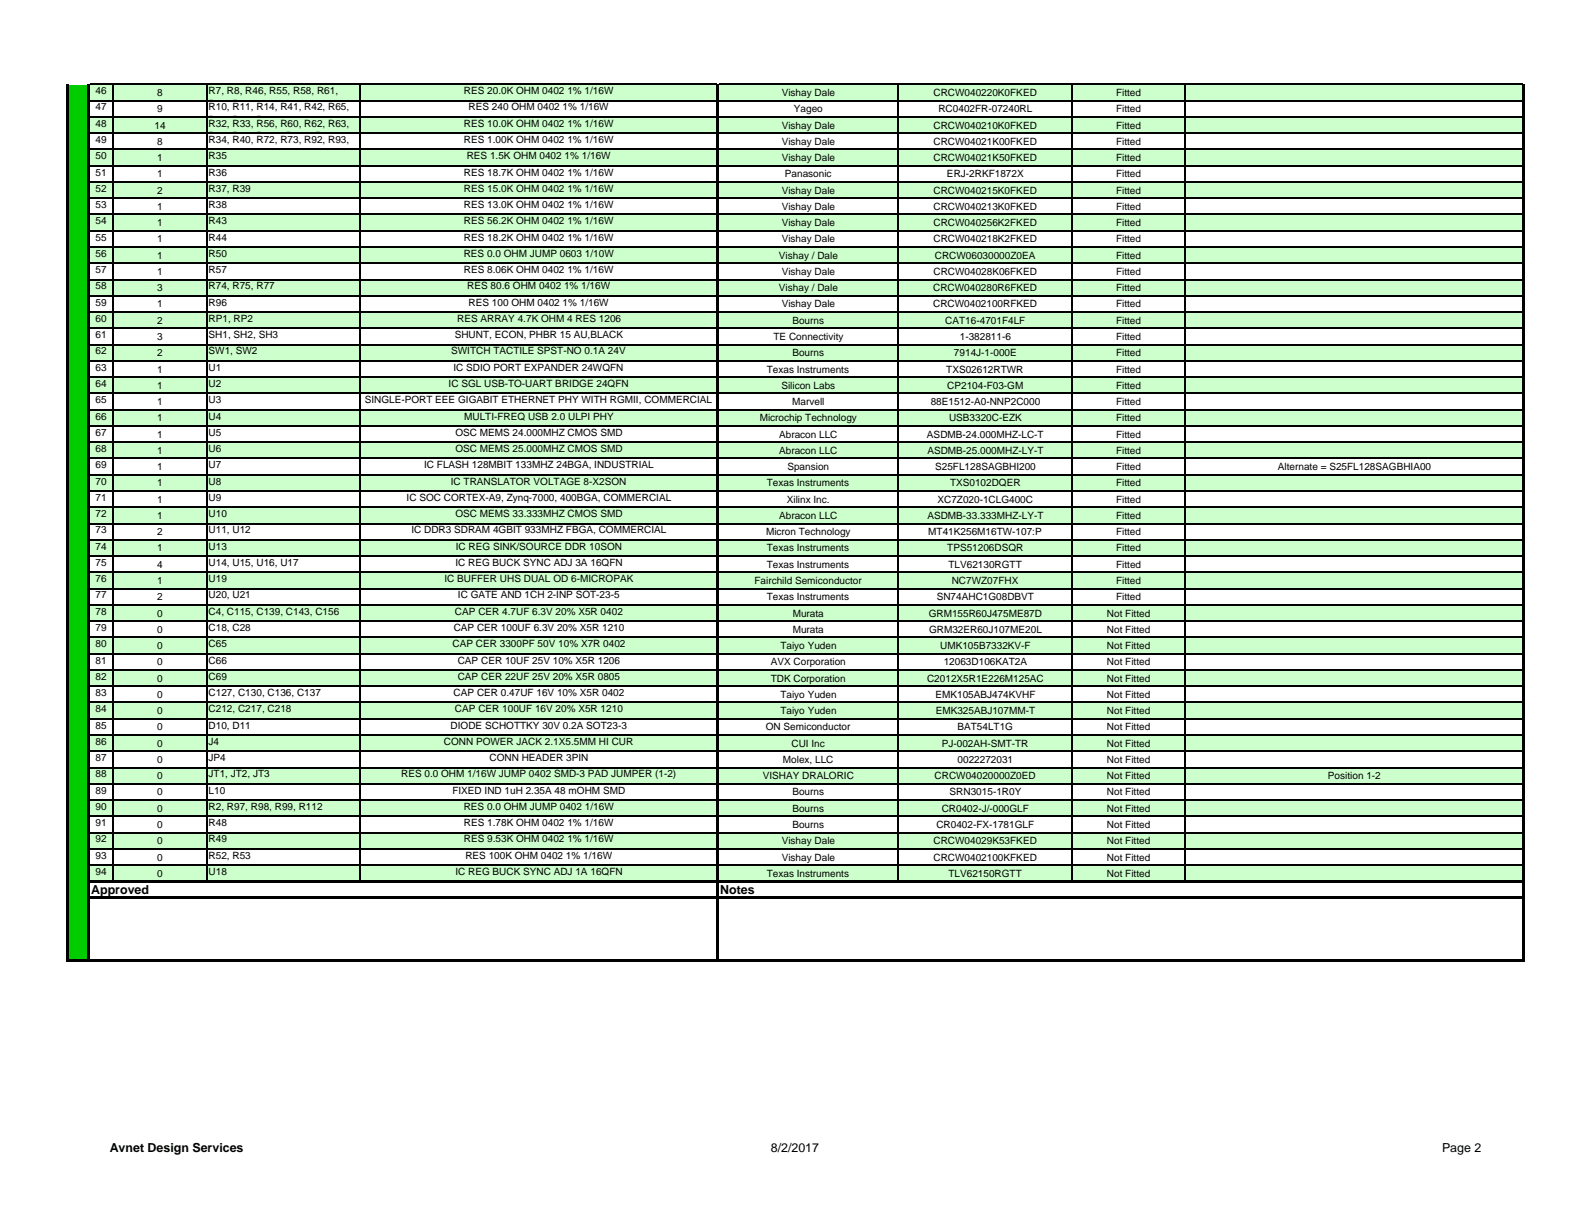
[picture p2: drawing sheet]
<svg xmlns="http://www.w3.org/2000/svg" width="279mm" height="216mm" viewBox="0 0 279 216" stroke-linecap="round" stroke-linejoin="round" font-family="sans-serif">
<defs><g id="words">
<g font-size="2.2">
<text x="16" y="157">Approved</text>
<text x="126.5" y="157.1">Notes</text>
<text x="19.3" y="202.3">Avnet Design Services</text>
<text x="135.4" y="202.3">8/2/2017</text>
<text x="253.2" y="202.3">Page 2</text>
</g>
<g font-size="1.8">
<text x="16.8" y="16.6">46</text>
<text x="27.6" y="16.9">8</text>
<text x="36.6" y="16.6">R7, R8, R46, R55, R58, R61,</text>
<text x="81.5" y="16.6">RES 20.0K OHM 0402 1% 1/16W</text>
<text x="137.3" y="16.9">Vishay Dale</text>
<text x="163.9" y="16.9">CRCW040220K0FKED</text>
<text x="196" y="16.9">Fitted</text>
<text x="16.8" y="19.4">47</text>
<text x="16.8" y="22.3">48</text>
<text x="27.1" y="22.6">14</text>
<text x="27.6" y="19.7">9</text>
<text x="36.6" y="19.4">R10, R11, R14, R41, R42, R65,</text>
<text x="36.6" y="18.8">R70 R76</text>
<text x="36.6" y="21.6">R66 R79 R85</text>
<text x="36.6" y="22.3">R32, R33, R56, R60, R62, R63,</text>
<text x="81.5" y="22.3">RES 10.0K OHM 0402 1% 1/16W</text>
<text x="82.3" y="19.4">RES 240 OHM 0402 1% 1/16W</text>
<text x="137.3" y="22.6">Vishay Dale</text>
<text x="139.4" y="19.7">Yageo</text>
<text x="163.9" y="22.6">CRCW040210K0FKED</text>
<text x="164.8" y="19.7">RC0402FR-07240RL</text>
<text x="196" y="19.7">Fitted</text>
<text x="196" y="22.6">Fitted</text>
<text x="16.8" y="25.1">49</text>
<text x="16.8" y="28">50</text>
<text x="27.6" y="25.4">8</text>
<text x="27.6" y="28.3">1</text>
<text x="36.6" y="25.1">R34, R40, R72, R73, R92, R93,</text>
<text x="36.6" y="28">R35</text>
<text x="36.6" y="24.5">R64 R87 R104 R105 R106</text>
<text x="36.6" y="27.3">R94 R95</text>
<text x="81.5" y="25.1">RES 1.00K OHM 0402 1% 1/16W</text>
<text x="82" y="28">RES 1.5K OHM 0402 1% 1/16W</text>
<text x="137.3" y="25.4">Vishay Dale</text>
<text x="137.3" y="28.3">Vishay Dale</text>
<text x="163.9" y="25.4">CRCW04021K00FKED</text>
<text x="163.9" y="28.3">CRCW04021K50FKED</text>
<text x="196" y="25.4">Fitted</text>
<text x="196" y="28.3">Fitted</text>
<text x="16.8" y="30.8">51</text>
<text x="16.8" y="33.7">52</text>
<text x="27.6" y="31.2">1</text>
<text x="27.6" y="34">2</text>
<text x="36.6" y="30.8">R36</text>
<text x="36.6" y="33.7">R37, R39</text>
<text x="81.5" y="33.7">RES 15.0K OHM 0402 1% 1/16W</text>
<text x="81.5" y="30.8">RES 18.7K OHM 0402 1% 1/16W</text>
<text x="137.3" y="34">Vishay Dale</text>
<text x="137.8" y="31.2">Panasonic</text>
<text x="163.9" y="34">CRCW040215K0FKED</text>
<text x="166.3" y="31.2">ERJ-2RKF1872X</text>
<text x="196" y="34">Fitted</text>
<text x="196" y="31.2">Fitted</text>
<text x="16.8" y="36.6">53</text>
<text x="16.8" y="39.4">54</text>
<text x="27.6" y="36.9">1</text>
<text x="27.6" y="39.7">1</text>
<text x="36.6" y="36.6">R38</text>
<text x="36.6" y="39.4">R43</text>
<text x="81.5" y="36.6">RES 13.0K OHM 0402 1% 1/16W</text>
<text x="81.5" y="39.4">RES 56.2K OHM 0402 1% 1/16W</text>
<text x="137.3" y="36.9">Vishay Dale</text>
<text x="137.3" y="39.7">Vishay Dale</text>
<text x="163.9" y="36.9">CRCW040213K0FKED</text>
<text x="163.9" y="39.7">CRCW040256K2FKED</text>
<text x="196" y="36.9">Fitted</text>
<text x="196" y="39.7">Fitted</text>
<text x="16.8" y="42.3">55</text>
<text x="16.8" y="45.1">56</text>
<text x="16.8" y="48">57</text>
<text x="27.6" y="42.6">1</text>
<text x="27.6" y="45.4">1</text>
<text x="36.6" y="42.3">R44</text>
<text x="36.6" y="45.1">R50</text>
<text x="36.6" y="48">R57</text>
<text x="81.4" y="45.1">RES 0.0 OHM JUMP 0603 1/10W</text>
<text x="81.5" y="42.3">RES 18.2K OHM 0402 1% 1/16W</text>
<text x="81.5" y="48">RES 8.06K OHM 0402 1% 1/16W</text>
<text x="136.8" y="45.4">Vishay / Dale</text>
<text x="137.3" y="42.6">Vishay Dale</text>
<text x="163.9" y="42.6">CRCW040218K2FKED</text>
<text x="164.2" y="45.4">CRCW06030000Z0EA</text>
<text x="196" y="42.6">Fitted</text>
<text x="196" y="45.4">Fitted</text>
<text x="16.8" y="50.8">58</text>
<text x="16.8" y="53.7">59</text>
<text x="27.6" y="48.3">1</text>
<text x="27.6" y="51.2">3</text>
<text x="36.6" y="50.8">R74, R75, R77</text>
<text x="36.6" y="53.7">R96</text>
<text x="82.1" y="50.8">RES 80.6 OHM 0402 1% 1/16W</text>
<text x="82.3" y="53.7">RES 100 OHM 0402 1% 1/16W</text>
<text x="136.8" y="51.2">Vishay / Dale</text>
<text x="137.3" y="48.3">Vishay Dale</text>
<text x="163.9" y="51.2">CRCW040280R6FKED</text>
<text x="163.9" y="48.3">CRCW04028K06FKED</text>
<text x="196" y="48.3">Fitted</text>
<text x="196" y="51.2">Fitted</text>
<text x="16.8" y="56.6">60</text>
<text x="16.8" y="59.4">61</text>
<text x="27.6" y="54">1</text>
<text x="27.6" y="56.9">2</text>
<text x="27.6" y="59.7">3</text>
<text x="36.6" y="56.6">RP1, RP2</text>
<text x="36.6" y="59.4">SH1, SH2, SH3</text>
<text x="79.9" y="59.4">SHUNT, ECON, PHBR 15 AU,BLACK</text>
<text x="80.3" y="56.6">RES ARRAY 4.7K OHM 4 RES 1206</text>
<text x="135.8" y="59.7">TE Connectivity</text>
<text x="137.3" y="54">Vishay Dale</text>
<text x="139.1" y="56.9">Bourns</text>
<text x="163.9" y="54">CRCW0402100RFKED</text>
<text x="166" y="56.9">CAT16-4701F4LF</text>
<text x="168.5" y="59.7">1-382811-6</text>
<text x="196" y="54">Fitted</text>
<text x="196" y="59.7">Fitted</text>
<text x="196" y="56.9">Fitted</text>
<text x="16.8" y="62.3">62</text>
<text x="16.8" y="65.1">63</text>
<text x="27.6" y="62.6">2</text>
<text x="27.6" y="65.4">1</text>
<text x="36.6" y="62.3">SW1, SW2</text>
<text x="36.6" y="65.1">U1</text>
<text x="79.2" y="62.3">SWITCH TACTILE SPST-NO 0.1A 24V</text>
<text x="79.6" y="65.1">IC SDIO PORT EXPANDER 24WQFN</text>
<text x="134.7" y="65.4">Texas Instruments</text>
<text x="139.1" y="62.6">Bourns</text>
<text x="166.2" y="65.4">TXS02612RTWR</text>
<text x="167.5" y="62.6">7914J-1-000E</text>
<text x="196" y="62.6">Fitted</text>
<text x="196" y="65.4">Fitted</text>
<text x="16.8" y="68">64</text>
<text x="16.8" y="70.8">65</text>
<text x="27.6" y="68.3">1</text>
<text x="27.6" y="71.2">1</text>
<text x="36.6" y="68">U2</text>
<text x="36.6" y="70.8">U3</text>
<text x="64" y="70.8">SINGLE-PORT EEE GIGABIT ETHERNET PHY WITH RGMII, COMMERCIAL</text>
<text x="78.8" y="68">IC SGL USB-TO-UART BRIDGE 24QFN</text>
<text x="137.2" y="68.3">Silicon Labs</text>
<text x="139.1" y="71.2">Marvell</text>
<text x="163.4" y="71.2">88E1512-A0-NNP2C000</text>
<text x="166.3" y="68.3">CP2104-F03-GM</text>
<text x="196" y="71.2">Fitted</text>
<text x="196" y="68.3">Fitted</text>
<text x="16.8" y="73.7">66</text>
<text x="16.8" y="76.6">67</text>
<text x="27.6" y="74">1</text>
<text x="27.6" y="76.9">1</text>
<text x="36.6" y="73.7">U4</text>
<text x="36.6" y="76.6">U5</text>
<text x="80" y="76.6">OSC MEMS 24.000MHZ CMOS SMD</text>
<text x="81.5" y="73.7">MULTI-FREQ USB 2.0 ULPI PHY</text>
<text x="133.4" y="74">Microchip Technology</text>
<text x="136.8" y="76.9">Abracon LLC</text>
<text x="162.8" y="76.9">ASDMB-24.000MHZ-LC-T</text>
<text x="166.7" y="74">USB3320C-EZK</text>
<text x="196" y="74">Fitted</text>
<text x="196" y="76.9">Fitted</text>
<text x="16.8" y="79.4">68</text>
<text x="16.8" y="82.3">69</text>
<text x="27.6" y="79.7">1</text>
<text x="27.6" y="82.6">1</text>
<text x="36.6" y="79.4">U6</text>
<text x="36.6" y="82.3">U7</text>
<text x="74.5" y="82.3">IC FLASH 128MBIT 133MHZ 24BGA, INDUSTRIAL</text>
<text x="80" y="79.4">OSC MEMS 25.000MHZ CMOS SMD</text>
<text x="136.8" y="79.7">Abracon LLC</text>
<text x="138.3" y="82.6">Spansion</text>
<text x="162.9" y="79.7">ASDMB-25.000MHZ-LY-T</text>
<text x="164.2" y="82.6">S25FL128SAGBHI200</text>
<text x="196" y="82.6">Fitted</text>
<text x="196" y="79.7">Fitted</text>
<text x="224.4" y="82.6">Alternate = S25FL128SAGBHIA00</text>
<text x="16.8" y="85.1">70</text>
<text x="16.8" y="88">71</text>
<text x="27.6" y="85.4">1</text>
<text x="27.6" y="88.3">1</text>
<text x="36.6" y="85.1">U8</text>
<text x="36.6" y="88">U9</text>
<text x="71.4" y="88">IC SOC CORTEX-A9, Zynq-7000, 400BGA, COMMERCIAL</text>
<text x="79.2" y="85.1">IC TRANSLATOR VOLTAGE 8-X2SON</text>
<text x="134.7" y="85.4">Texas Instruments</text>
<text x="138.2" y="88.3">Xilinx Inc.</text>
<text x="164.6" y="88.3">XC7Z020-1CLG400C</text>
<text x="166.8" y="85.4">TXS0102DQER</text>
<text x="196" y="88.3">Fitted</text>
<text x="196" y="85.4">Fitted</text>
<text x="16.8" y="90.8">72</text>
<text x="16.8" y="93.7">73</text>
<text x="27.6" y="91.2">1</text>
<text x="27.6" y="94">2</text>
<text x="36.6" y="90.8">U10</text>
<text x="36.6" y="93.7">U11, U12</text>
<text x="72.2" y="93.7">IC DDR3 SDRAM 4GBIT 933MHZ FBGA, COMMERCIAL</text>
<text x="80" y="90.8">OSC MEMS 33.333MHZ CMOS SMD</text>
<text x="134.5" y="94">Micron Technology</text>
<text x="136.8" y="91.2">Abracon LLC</text>
<text x="162.9" y="91.2">ASDMB-33.333MHZ-LY-T</text>
<text x="163" y="94">MT41K256M16TW-107:P</text>
<text x="196" y="94">Fitted</text>
<text x="196" y="91.2">Fitted</text>
<text x="16.8" y="99.4">75</text>
<text x="16.8" y="96.6">74</text>
<text x="27.6" y="99.7">4</text>
<text x="27.6" y="96.9">1</text>
<text x="36.6" y="99.4">U14, U15, U16, U17</text>
<text x="36.6" y="96.6">U13</text>
<text x="80" y="99.4">IC REG BUCK SYNC ADJ 3A 16QFN</text>
<text x="80.1" y="96.6">IC REG SINK/SOURCE DDR 10SON</text>
<text x="134.7" y="96.9">Texas Instruments</text>
<text x="134.7" y="99.7">Texas Instruments</text>
<text x="166.3" y="96.9">TPS51206DSQR</text>
<text x="166.6" y="99.7">TLV62130RGTT</text>
<text x="196" y="96.9">Fitted</text>
<text x="196" y="99.7">Fitted</text>
<text x="16.8" y="102.3">76</text>
<text x="16.8" y="105.1">77</text>
<text x="16.8" y="108">78</text>
<text x="27.6" y="102.6">1</text>
<text x="27.6" y="105.5">2</text>
<text x="36.6" y="102.3">U19</text>
<text x="36.6" y="105.1">U20, U21</text>
<text x="36.6" y="108">C4, C115, C139, C143, C156</text>
<text x="78" y="102.3">IC BUFFER UHS DUAL OD 6-MICROPAK</text>
<text x="79.9" y="108">CAP CER 4.7UF 6.3V 20% X5R 0402</text>
<text x="80.4" y="105.1">IC GATE AND 1CH 2-INP SOT-23-5</text>
<text x="132.5" y="102.6">Fairchild Semiconductor</text>
<text x="134.7" y="105.5">Texas Instruments</text>
<text x="164.5" y="105.5">SN74AHC1G08DBVT</text>
<text x="167.1" y="102.6">NC7WZ07FHX</text>
<text x="196" y="102.6">Fitted</text>
<text x="196" y="105.5">Fitted</text>
<text x="16.8" y="113.7">80</text>
<text x="16.8" y="110.8">79</text>
<text x="27.6" y="111.2">0</text>
<text x="27.6" y="108.3">0</text>
<text x="36.6" y="113.7">C65</text>
<text x="36.6" y="110.8">C18, C28</text>
<text x="79.5" y="113.7">CAP CER 3300PF 50V 10% X7R 0402</text>
<text x="79.7" y="110.8">CAP CER 100UF 6.3V 20% X5R 1210</text>
<text x="139.2" y="111.2">Murata</text>
<text x="139.2" y="108.3">Murata</text>
<text x="163.1" y="108.3">GRM155R60J475ME87D</text>
<text x="163.2" y="111.2">GRM32ER60J107ME20L</text>
<text x="194.4" y="108.3">Not Fitted</text>
<text x="194.4" y="111.2">Not Fitted</text>
<text x="16.8" y="116.6">81</text>
<text x="16.8" y="119.4">82</text>
<text x="27.6" y="114">0</text>
<text x="27.6" y="116.9">0</text>
<text x="27.6" y="119.7">0</text>
<text x="36.6" y="116.6">C66</text>
<text x="36.6" y="119.4">C69</text>
<text x="80.4" y="116.6">CAP CER 10UF 25V 10% X5R 1206</text>
<text x="80.4" y="119.4">CAP CER 22UF 25V 20% X5R 0805</text>
<text x="135.3" y="119.7">TDK Corporation</text>
<text x="135.4" y="116.9">AVX Corporation</text>
<text x="137.1" y="114">Taiyo Yuden</text>
<text x="162.8" y="119.7">C2012X5R1E226M125AC</text>
<text x="165.1" y="114">UMK105B7332KV-F</text>
<text x="165.7" y="116.9">12063D106KAT2A</text>
<text x="194.4" y="119.7">Not Fitted</text>
<text x="194.4" y="116.9">Not Fitted</text>
<text x="194.4" y="114">Not Fitted</text>
<text x="16.8" y="122.3">83</text>
<text x="16.8" y="125.1">84</text>
<text x="27.6" y="122.6">0</text>
<text x="27.6" y="125.5">0</text>
<text x="36.6" y="122.3">C127, C130, C136, C137</text>
<text x="36.6" y="125.1">C212, C217, C218</text>
<text x="79.7" y="122.3">CAP CER 0.47UF 16V 10% X5R 0402</text>
<text x="79.9" y="125.1">CAP CER 100UF 16V 20% X5R 1210</text>
<text x="137.1" y="122.6">Taiyo Yuden</text>
<text x="137.1" y="125.5">Taiyo Yuden</text>
<text x="164.3" y="122.6">EMK105ABJ474KVHF</text>
<text x="164.3" y="125.5">EMK325ABJ107MM-T</text>
<text x="194.4" y="122.6">Not Fitted</text>
<text x="194.4" y="125.5">Not Fitted</text>
<text x="16.8" y="128">85</text>
<text x="16.8" y="130.9">86</text>
<text x="27.6" y="128.3">0</text>
<text x="27.6" y="131.2">0</text>
<text x="36.6" y="128">D10, D11</text>
<text x="36.6" y="130.9">J4</text>
<text x="77.9" y="130.9">CONN POWER JACK 2.1X5.5MM HI CUR</text>
<text x="79.1" y="128">DIODE SCHOTTKY 30V 0.2A SOT23-3</text>
<text x="134.5" y="128.3">ON Semiconductor</text>
<text x="139" y="131.2">CUI Inc</text>
<text x="165.4" y="131.2">PJ-002AH-SMT-TR</text>
<text x="168.1" y="128.3">BAT54LT1G</text>
<text x="194.4" y="128.3">Not Fitted</text>
<text x="194.4" y="131.2">Not Fitted</text>
<text x="16.8" y="133.7">87</text>
<text x="16.8" y="136.6">88</text>
<text x="27.6" y="134">0</text>
<text x="27.6" y="136.9">0</text>
<text x="36.6" y="133.7">JP4</text>
<text x="36.6" y="136.6">JT1, JT2, JT3</text>
<text x="70.4" y="136.6">RES 0.0 OHM 1/16W JUMP 0402 SMD-3 PAD JUMPER (1-2)</text>
<text x="86" y="133.7">CONN HEADER 3PIN</text>
<text x="134" y="136.9">VISHAY DRALORIC</text>
<text x="137.5" y="134">Molex, LLC</text>
<text x="164.1" y="136.9">CRCW04020000Z0ED</text>
<text x="168.2" y="134">0022272031</text>
<text x="194.4" y="134">Not Fitted</text>
<text x="194.4" y="136.9">Not Fitted</text>
<text x="233.2" y="136.9">Position 1-2</text>
<text x="16.8" y="139.4">89</text>
<text x="16.8" y="142.3">90</text>
<text x="27.6" y="139.7">0</text>
<text x="27.6" y="142.6">0</text>
<text x="36.6" y="139.4">L10</text>
<text x="36.6" y="142.3">R2, R97, R98, R99, R112</text>
<text x="79.4" y="139.4">FIXED IND 1uH 2.35A 48 mOHM SMD</text>
<text x="81.4" y="142.3">RES 0.0 OHM JUMP 0402 1/16W</text>
<text x="139.1" y="139.7">Bourns</text>
<text x="139.1" y="142.6">Bourns</text>
<text x="165.4" y="142.6">CR0402-J/-000GLF</text>
<text x="166.8" y="139.7">SRN3015-1R0Y</text>
<text x="194.4" y="139.7">Not Fitted</text>
<text x="194.4" y="142.6">Not Fitted</text>
<text x="16.8" y="145.1">91</text>
<text x="16.8" y="148">92</text>
<text x="27.6" y="145.5">0</text>
<text x="27.6" y="148.3">0</text>
<text x="36.6" y="145.1">R48</text>
<text x="36.6" y="148">R49</text>
<text x="81.5" y="145.1">RES 1.78K OHM 0402 1% 1/16W</text>
<text x="81.5" y="148">RES 9.53K OHM 0402 1% 1/16W</text>
<text x="137.3" y="148.3">Vishay Dale</text>
<text x="139.1" y="145.5">Bourns</text>
<text x="163.9" y="148.3">CRCW04029K53FKED</text>
<text x="164.4" y="145.5">CR0402-FX-1781GLF</text>
<text x="194.4" y="148.3">Not Fitted</text>
<text x="194.4" y="145.5">Not Fitted</text>
<text x="16.8" y="150.9">93</text>
<text x="16.8" y="153.7">94</text>
<text x="27.6" y="151.2">0</text>
<text x="27.6" y="154">0</text>
<text x="36.6" y="150.9">R52, R53</text>
<text x="36.6" y="153.7">U18</text>
<text x="80" y="153.7">IC REG BUCK SYNC ADJ 1A 16QFN</text>
<text x="81.7" y="150.9">RES 100K OHM 0402 1% 1/16W</text>
<text x="134.7" y="154">Texas Instruments</text>
<text x="137.3" y="151.2">Vishay Dale</text>
<text x="163.9" y="151.2">CRCW0402100KFKED</text>
<text x="166.6" y="154">TLV62150RGTT</text>
<text x="194.4" y="151.2">Not Fitted</text>
<text x="194.4" y="154">Not Fitted</text>
</g>
</g></defs>
<path d="M11.9 14.9h3.7v2.8h-3.7z" fill="#0c0"/>
<path d="M15.6 14.9h252v2.8h-252z" fill="#cfc"/>
<path d="M11.9 17.7h3.7v5.7h-3.7z" fill="#0c0"/>
<path d="M15.6 20.5h252v2.9h-252z" fill="#cfc"/>
<path d="M11.9 23.4h3.7v5.7h-3.7z" fill="#0c0"/>
<path d="M15.6 26.2h252v2.9h-252z" fill="#cfc"/>
<path d="M11.9 29.1h3.7v5.7h-3.7z" fill="#0c0"/>
<path d="M15.6 32h252v2.8h-252z" fill="#cfc"/>
<path d="M11.9 34.8h3.7v5.8h-3.7z" fill="#0c0"/>
<path d="M15.6 37.7h252v2.9h-252z" fill="#cfc"/>
<path d="M11.9 40.5h3.7v5.8h-3.7z" fill="#0c0"/>
<path d="M15.6 43.4h252v2.9h-252z" fill="#cfc"/>
<path d="M11.9 46.2h3.7v5.8h-3.7z" fill="#0c0"/>
<path d="M15.6 49.1h252v2.9h-252z" fill="#cfc"/>
<path d="M11.9 52h3.7v5.7h-3.7z" fill="#0c0"/>
<path d="M15.6 54.8h252v2.9h-252z" fill="#cfc"/>
<path d="M11.9 57.7h3.7v5.7h-3.7z" fill="#0c0"/>
<path d="M15.6 60.5h252v2.9h-252z" fill="#cfc"/>
<path d="M11.9 63.4h3.7v5.7h-3.7z" fill="#0c0"/>
<path d="M15.6 66.3h252v2.8h-252z" fill="#cfc"/>
<path d="M11.9 69.1h3.7v5.7h-3.7z" fill="#0c0"/>
<path d="M15.6 72h252v2.8h-252z" fill="#cfc"/>
<path d="M11.9 74.8h3.7v5.8h-3.7z" fill="#0c0"/>
<path d="M15.6 77.7h252v2.9h-252z" fill="#cfc"/>
<path d="M11.9 80.5h3.7v5.8h-3.7z" fill="#0c0"/>
<path d="M15.6 83.4h252v2.9h-252z" fill="#cfc"/>
<path d="M11.9 86.3h3.7v5.7h-3.7z" fill="#0c0"/>
<path d="M15.6 89.1h252v2.9h-252z" fill="#cfc"/>
<path d="M11.9 92h3.7v5.7h-3.7z" fill="#0c0"/>
<path d="M15.6 94.8h252v2.9h-252z" fill="#cfc"/>
<path d="M11.9 97.7h3.7v5.7h-3.7z" fill="#0c0"/>
<path d="M15.6 100.5h252v2.9h-252z" fill="#cfc"/>
<path d="M11.9 103.4h3.7v5.7h-3.7z" fill="#0c0"/>
<path d="M15.6 106.3h252v2.8h-252z" fill="#cfc"/>
<path d="M11.9 109.1h3.7v5.8h-3.7z" fill="#0c0"/>
<path d="M15.6 112h252v2.9h-252z" fill="#cfc"/>
<path d="M11.9 114.8h3.7v5.8h-3.7z" fill="#0c0"/>
<path d="M15.6 117.7h252v2.9h-252z" fill="#cfc"/>
<path d="M11.9 120.5h3.7v5.8h-3.7z" fill="#0c0"/>
<path d="M15.6 123.4h252v2.9h-252z" fill="#cfc"/>
<path d="M11.9 126.3h3.7v5.7h-3.7z" fill="#0c0"/>
<path d="M15.6 129.1h252v2.9h-252z" fill="#cfc"/>
<path d="M11.9 132h3.7v5.7h-3.7z" fill="#0c0"/>
<path d="M15.6 134.8h252v2.9h-252z" fill="#cfc"/>
<path d="M11.9 137.7h3.7v5.7h-3.7z" fill="#0c0"/>
<path d="M15.6 140.5h252v2.9h-252z" fill="#cfc"/>
<path d="M11.9 143.4h3.7v5.7h-3.7z" fill="#0c0"/>
<path d="M15.6 146.3h252v2.8h-252z" fill="#cfc"/>
<path d="M11.9 149.1h3.7v5.8h-3.7z" fill="#0c0"/>
<path d="M15.6 152h252v2.9h-252z" fill="#cfc"/>
<path d="M11.9 154.8h3.7v13.9h-3.7z" fill="#0c0"/>
<g fill="none" stroke="#000" stroke-width=".21">
<path d="M15.8 14.8h110.1M15.8 17.7h110.1M19.9 14.9v139.7M36.3 14.9v139.7M63.2 14.9v139.7M126.3 14.8h141M126.3 17.7h141M157.8 14.9v139.7M188.3 14.9v139.7M208.1 14.9v139.7M15.8 20.5h110.1M15.8 23.4h110.1"/>
<path d="M15.8 26.2h110.1M15.8 29.1h110.1M15.8 32h110.1M15.8 34.8h110.1M15.8 37.7h110.1M126.3 20.5h141M126.3 23.4h141M126.3 26.2h141M126.3 29.1h141M126.3 32h141M126.3 34.8h141M126.3 37.7h141"/>
<path d="M15.8 40.5h110.1M15.8 43.4h110.1M15.8 46.2h110.1M15.8 49.1h110.1M15.8 52h110.1M15.8 54.8h110.1M15.8 57.7h110.1M126.3 40.5h141M126.3 43.4h141M126.3 46.2h141M126.3 49.1h141M126.3 52h141"/>
<path d="M126.3 54.8h141M126.3 57.7h141M15.8 60.5h110.1M15.8 63.4h110.1M15.8 66.3h110.1M15.8 69.1h110.1M15.8 72h110.1M15.8 74.8h110.1M15.8 77.7h110.1M126.3 60.5h141M126.3 63.4h141M126.3 66.3h141"/>
<path d="M126.3 69.1h141M126.3 72h141M126.3 74.8h141M126.3 77.7h141M15.8 80.5h110.1M15.8 83.4h110.1M15.8 86.3h110.1M15.8 89.1h110.1M15.8 92h110.1M15.8 94.8h110.1M15.8 97.7h110.1M126.3 80.5h141"/>
<path d="M126.3 83.4h141M126.3 86.3h141M126.3 89.1h141M126.3 92h141M126.3 94.8h141M126.3 97.7h141M15.8 100.5h110.1M15.8 103.4h110.1M15.8 106.3h110.1M15.8 109.1h110.1M15.8 112h110.1M15.8 114.8h110.1"/>
<path d="M15.8 117.7h110.1M126.3 100.5h141M126.3 103.4h141M126.3 106.3h141M126.3 109.1h141M126.3 112h141M126.3 114.8h141M126.3 117.7h141M15.8 120.5h110.1M15.8 123.4h110.1M15.8 126.3h110.1M15.8 129.1h110.1"/>
<path d="M15.8 132h110.1M15.8 134.8h110.1M15.8 137.7h110.1M126.3 120.5h141M126.3 123.4h141M126.3 126.3h141M126.3 129.1h141M126.3 132h141M126.3 134.8h141M126.3 137.7h141M15.8 140.5h110.1M15.8 143.4h110.1"/>
<path d="M15.8 146.3h110.1M15.8 149.1h110.1M15.8 152h110.1M126.3 140.5h141M126.3 143.4h141M126.3 146.3h141M126.3 149.1h141M126.3 152h141"/>
</g>
<path d="M11.8 14.8v154.1M15.6 14.7v154.2M126.1 14.7v154.2M267.5 14.7v154.2M15.8 154.8h252M15.8 157.7h252M12 168.7h255.8" fill="none" stroke="#000" stroke-width=".42"/>
<use href="#words"/>
</svg>
